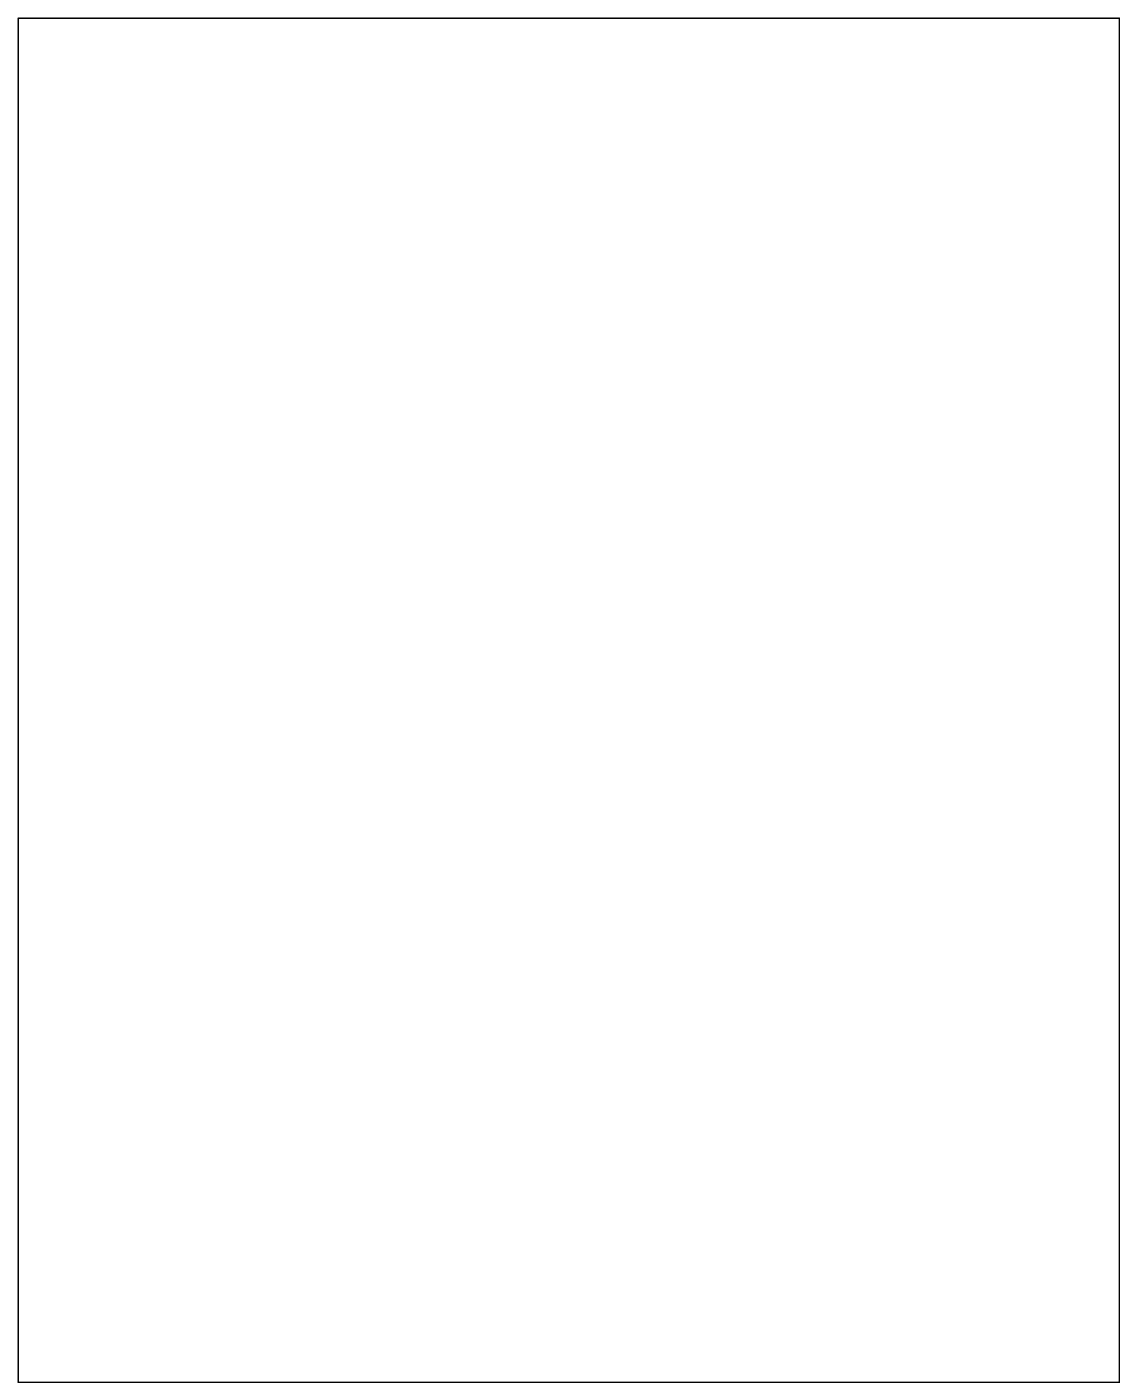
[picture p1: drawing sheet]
<svg xmlns="http://www.w3.org/2000/svg" width="226mm" height="278mm" viewBox="0 0 226 278" stroke-linecap="round" stroke-linejoin="round" font-family="sans-serif">
<path d="M3.6 3.6h218.8v271.2h-218.8z" fill="none" stroke="#000" stroke-width=".2"/>
<circle cx="150.6" cy="77.5" r=".75" fill="#fff"/>
<circle cx="150.6" cy="77.5" r=".75" fill="none" stroke="#fff" stroke-width=".75" stroke-linecap="butt"/>
<path d="M81.2 72.5h1.5v1.4h-1.5z" fill="#fff"/>
<path d="M81.2 72.5h1.5v1.4h-1.5z" fill="none" stroke="#fff" stroke-width=".76" stroke-linecap="butt"/>
<circle cx="82" cy="73.2" r=".74" fill="#fff"/>
<circle cx="82" cy="73.2" r=".74" fill="none" stroke="#fff" stroke-width=".76" stroke-linecap="butt"/>
<circle cx="84.5" cy="73.2" r=".74" fill="#fff"/>
<circle cx="84.5" cy="73.2" r=".74" fill="none" stroke="#fff" stroke-width=".76" stroke-linecap="butt"/>
<circle cx="87.1" cy="73.2" r=".74" fill="#fff"/>
<circle cx="87.1" cy="73.2" r=".74" fill="none" stroke="#fff" stroke-width=".76" stroke-linecap="butt"/>
<path d="M91.2 80.1h1.4v1.4h-1.4z" fill="#fff"/>
<path d="M91.2 80.1h1.4v1.4h-1.4z" fill="none" stroke="#fff" stroke-width=".76" stroke-linecap="butt"/>
<circle cx="91.9" cy="80.8" r=".7" fill="#fff"/>
<circle cx="91.9" cy="80.8" r=".7" fill="none" stroke="#fff" stroke-width=".76" stroke-linecap="butt"/>
<circle cx="89.3" cy="80.8" r=".7" fill="#fff"/>
<circle cx="89.3" cy="80.8" r=".7" fill="none" stroke="#fff" stroke-width=".76" stroke-linecap="butt"/>
<circle cx="94.2" cy="72.2" r=".7" fill="#fff"/>
<circle cx="94.2" cy="72.2" r=".7" fill="none" stroke="#fff" stroke-width=".65" stroke-linecap="butt"/>
<circle cx="94.2" cy="60.8" r=".7" fill="#fff"/>
<circle cx="94.2" cy="60.8" r=".7" fill="none" stroke="#fff" stroke-width=".65" stroke-linecap="butt"/>
<circle cx="94.2" cy="63" r=".7" fill="#fff"/>
<circle cx="94.2" cy="63" r=".7" fill="none" stroke="#fff" stroke-width=".65" stroke-linecap="butt"/>
<circle cx="94.2" cy="65.3" r=".7" fill="#fff"/>
<circle cx="94.2" cy="65.3" r=".7" fill="none" stroke="#fff" stroke-width=".65" stroke-linecap="butt"/>
<circle cx="94.2" cy="67.6" r=".7" fill="#fff"/>
<circle cx="94.2" cy="67.6" r=".7" fill="none" stroke="#fff" stroke-width=".65" stroke-linecap="butt"/>
<circle cx="94.2" cy="69.9" r=".7" fill="#fff"/>
<circle cx="94.2" cy="69.9" r=".7" fill="none" stroke="#fff" stroke-width=".65" stroke-linecap="butt"/>
<circle cx="94.2" cy="74.5" r=".7" fill="#fff"/>
<circle cx="94.2" cy="74.5" r=".7" fill="none" stroke="#fff" stroke-width=".65" stroke-linecap="butt"/>
<path d="M83.5 44h1.5v1.5h-1.5z" fill="#fff"/>
<path d="M83.5 44h1.5v1.5h-1.5z" fill="none" stroke="#fff" stroke-width=".76" stroke-linecap="butt"/>
<circle cx="84.3" cy="44.7" r=".74" fill="#fff"/>
<circle cx="84.3" cy="44.7" r=".74" fill="none" stroke="#fff" stroke-width=".76" stroke-linecap="butt"/>
<circle cx="84.3" cy="47.3" r=".74" fill="#fff"/>
<circle cx="84.3" cy="47.3" r=".74" fill="none" stroke="#fff" stroke-width=".76" stroke-linecap="butt"/>
<circle cx="84.3" cy="49.8" r=".74" fill="#fff"/>
<circle cx="84.3" cy="49.8" r=".74" fill="none" stroke="#fff" stroke-width=".76" stroke-linecap="butt"/>
<path d="M88.9 44h1.4v1.5h-1.4z" fill="#fff"/>
<path d="M88.9 44h1.4v1.5h-1.4z" fill="none" stroke="#fff" stroke-width=".76" stroke-linecap="butt"/>
<circle cx="89.6" cy="44.7" r=".74" fill="#fff"/>
<circle cx="89.6" cy="44.7" r=".74" fill="none" stroke="#fff" stroke-width=".76" stroke-linecap="butt"/>
<circle cx="89.6" cy="47.3" r=".74" fill="#fff"/>
<circle cx="89.6" cy="47.3" r=".74" fill="none" stroke="#fff" stroke-width=".76" stroke-linecap="butt"/>
<circle cx="89.6" cy="49.8" r=".74" fill="#fff"/>
<circle cx="89.6" cy="49.8" r=".74" fill="none" stroke="#fff" stroke-width=".76" stroke-linecap="butt"/>
<circle cx="136.3" cy="59.5" r=".7" fill="#fff"/>
<circle cx="136.3" cy="59.5" r=".7" fill="none" stroke="#fff" stroke-width=".65" stroke-linecap="butt"/>
<circle cx="119.3" cy="62" r=".75" fill="#fff"/>
<circle cx="119.3" cy="62" r=".75" fill="none" stroke="#fff" stroke-width=".75" stroke-linecap="butt"/>
<circle cx="107.4" cy="62" r=".75" fill="#fff"/>
<circle cx="107.4" cy="62" r=".75" fill="none" stroke="#fff" stroke-width=".75" stroke-linecap="butt"/>
<circle cx="99.5" cy="64.6" r=".75" fill="#fff"/>
<circle cx="99.5" cy="64.6" r=".75" fill="none" stroke="#fff" stroke-width=".75" stroke-linecap="butt"/>
<circle cx="118" cy="48.1" r=".75" fill="#fff"/>
<circle cx="118" cy="48.1" r=".75" fill="none" stroke="#fff" stroke-width=".75" stroke-linecap="butt"/>
<circle cx="102.8" cy="50.1" r=".7" fill="#fff"/>
<circle cx="102.8" cy="50.1" r=".7" fill="none" stroke="#fff" stroke-width=".65" stroke-linecap="butt"/>
<circle cx="105.1" cy="54.1" r=".68" fill="#fff"/>
<circle cx="105.1" cy="54.1" r=".68" fill="none" stroke="#fff" stroke-width=".68" stroke-linecap="butt"/>
<path d="M104.4 53.5h1.4v1.3h-1.4z" fill="#fff"/>
<path d="M104.4 53.5h1.4v1.3h-1.4z" fill="none" stroke="#fff" stroke-width=".68" stroke-linecap="butt"/>
<circle cx="107.6" cy="54.1" r=".68" fill="#fff"/>
<circle cx="107.6" cy="54.1" r=".68" fill="none" stroke="#fff" stroke-width=".68" stroke-linecap="butt"/>
<circle cx="110.2" cy="54.1" r=".68" fill="#fff"/>
<circle cx="110.2" cy="54.1" r=".68" fill="none" stroke="#fff" stroke-width=".68" stroke-linecap="butt"/>
<circle cx="112.7" cy="54.1" r=".68" fill="#fff"/>
<circle cx="112.7" cy="54.1" r=".68" fill="none" stroke="#fff" stroke-width=".68" stroke-linecap="butt"/>
<circle cx="115.2" cy="54.1" r=".68" fill="#fff"/>
<circle cx="115.2" cy="54.1" r=".68" fill="none" stroke="#fff" stroke-width=".68" stroke-linecap="butt"/>
<circle cx="117.8" cy="54.1" r=".68" fill="#fff"/>
<circle cx="117.8" cy="54.1" r=".68" fill="none" stroke="#fff" stroke-width=".68" stroke-linecap="butt"/>
<circle cx="120.3" cy="54.1" r=".68" fill="#fff"/>
<circle cx="120.3" cy="54.1" r=".68" fill="none" stroke="#fff" stroke-width=".68" stroke-linecap="butt"/>
<circle cx="122.9" cy="54.1" r=".68" fill="#fff"/>
<circle cx="122.9" cy="54.1" r=".68" fill="none" stroke="#fff" stroke-width=".68" stroke-linecap="butt"/>
<circle cx="125.4" cy="54.1" r=".68" fill="#fff"/>
<circle cx="125.4" cy="54.1" r=".68" fill="none" stroke="#fff" stroke-width=".68" stroke-linecap="butt"/>
<circle cx="127.9" cy="54.1" r=".68" fill="#fff"/>
<circle cx="127.9" cy="54.1" r=".68" fill="none" stroke="#fff" stroke-width=".68" stroke-linecap="butt"/>
<circle cx="130.5" cy="54.1" r=".68" fill="#fff"/>
<circle cx="130.5" cy="54.1" r=".68" fill="none" stroke="#fff" stroke-width=".68" stroke-linecap="butt"/>
<circle cx="133" cy="54.1" r=".68" fill="#fff"/>
<circle cx="133" cy="54.1" r=".68" fill="none" stroke="#fff" stroke-width=".68" stroke-linecap="butt"/>
<circle cx="135.6" cy="54.1" r=".68" fill="#fff"/>
<circle cx="135.6" cy="54.1" r=".68" fill="none" stroke="#fff" stroke-width=".68" stroke-linecap="butt"/>
<circle cx="138.1" cy="54.1" r=".68" fill="#fff"/>
<circle cx="138.1" cy="54.1" r=".68" fill="none" stroke="#fff" stroke-width=".68" stroke-linecap="butt"/>
<circle cx="140.6" cy="54.1" r=".68" fill="#fff"/>
<circle cx="140.6" cy="54.1" r=".68" fill="none" stroke="#fff" stroke-width=".68" stroke-linecap="butt"/>
<circle cx="143.2" cy="54.1" r=".68" fill="#fff"/>
<circle cx="143.2" cy="54.1" r=".68" fill="none" stroke="#fff" stroke-width=".68" stroke-linecap="butt"/>
<circle cx="145.7" cy="54.1" r=".68" fill="#fff"/>
<circle cx="145.7" cy="54.1" r=".68" fill="none" stroke="#fff" stroke-width=".68" stroke-linecap="butt"/>
<circle cx="105.1" cy="69.4" r=".68" fill="#fff"/>
<circle cx="105.1" cy="69.4" r=".68" fill="none" stroke="#fff" stroke-width=".68" stroke-linecap="butt"/>
<circle cx="107.6" cy="69.4" r=".68" fill="#fff"/>
<circle cx="107.6" cy="69.4" r=".68" fill="none" stroke="#fff" stroke-width=".68" stroke-linecap="butt"/>
<circle cx="110.2" cy="69.4" r=".68" fill="#fff"/>
<circle cx="110.2" cy="69.4" r=".68" fill="none" stroke="#fff" stroke-width=".68" stroke-linecap="butt"/>
<circle cx="112.7" cy="69.4" r=".68" fill="#fff"/>
<circle cx="112.7" cy="69.4" r=".68" fill="none" stroke="#fff" stroke-width=".68" stroke-linecap="butt"/>
<circle cx="115.2" cy="69.4" r=".68" fill="#fff"/>
<circle cx="115.2" cy="69.4" r=".68" fill="none" stroke="#fff" stroke-width=".68" stroke-linecap="butt"/>
<circle cx="117.8" cy="69.4" r=".68" fill="#fff"/>
<circle cx="117.8" cy="69.4" r=".68" fill="none" stroke="#fff" stroke-width=".68" stroke-linecap="butt"/>
<circle cx="125.4" cy="69.4" r=".68" fill="#fff"/>
<circle cx="125.4" cy="69.4" r=".68" fill="none" stroke="#fff" stroke-width=".68" stroke-linecap="butt"/>
<circle cx="127.9" cy="69.4" r=".68" fill="#fff"/>
<circle cx="127.9" cy="69.4" r=".68" fill="none" stroke="#fff" stroke-width=".68" stroke-linecap="butt"/>
<circle cx="122.9" cy="69.4" r=".68" fill="#fff"/>
<circle cx="122.9" cy="69.4" r=".68" fill="none" stroke="#fff" stroke-width=".68" stroke-linecap="butt"/>
<circle cx="120.3" cy="69.4" r=".68" fill="#fff"/>
<circle cx="120.3" cy="69.4" r=".68" fill="none" stroke="#fff" stroke-width=".68" stroke-linecap="butt"/>
<circle cx="130.5" cy="69.4" r=".68" fill="#fff"/>
<circle cx="130.5" cy="69.4" r=".68" fill="none" stroke="#fff" stroke-width=".68" stroke-linecap="butt"/>
<circle cx="133" cy="69.4" r=".68" fill="#fff"/>
<circle cx="133" cy="69.4" r=".68" fill="none" stroke="#fff" stroke-width=".68" stroke-linecap="butt"/>
<circle cx="135.6" cy="69.4" r=".68" fill="#fff"/>
<circle cx="135.6" cy="69.4" r=".68" fill="none" stroke="#fff" stroke-width=".68" stroke-linecap="butt"/>
<circle cx="138.1" cy="69.4" r=".68" fill="#fff"/>
<circle cx="138.1" cy="69.4" r=".68" fill="none" stroke="#fff" stroke-width=".68" stroke-linecap="butt"/>
<circle cx="140.6" cy="69.4" r=".68" fill="#fff"/>
<circle cx="140.6" cy="69.4" r=".68" fill="none" stroke="#fff" stroke-width=".68" stroke-linecap="butt"/>
<circle cx="143.2" cy="69.4" r=".68" fill="#fff"/>
<circle cx="143.2" cy="69.4" r=".68" fill="none" stroke="#fff" stroke-width=".68" stroke-linecap="butt"/>
<circle cx="145.7" cy="69.4" r=".68" fill="#fff"/>
<circle cx="145.7" cy="69.4" r=".68" fill="none" stroke="#fff" stroke-width=".68" stroke-linecap="butt"/>
<circle cx="100.8" cy="39.4" r=".54" fill="#fff"/>
<circle cx="100.8" cy="39.4" r=".54" fill="none" stroke="#fff" stroke-width=".63" stroke-linecap="butt"/>
<circle cx="98.8" cy="39.4" r=".54" fill="#fff"/>
<circle cx="98.8" cy="39.4" r=".54" fill="none" stroke="#fff" stroke-width=".63" stroke-linecap="butt"/>
<path d="M106.9 45h1.5v1.5h-1.5z" fill="#fff"/>
<path d="M106.9 45h1.5v1.5h-1.5z" fill="none" stroke="#fff" stroke-width=".76" stroke-linecap="butt"/>
<circle cx="107.6" cy="45.8" r=".74" fill="#fff"/>
<circle cx="107.6" cy="45.8" r=".74" fill="none" stroke="#fff" stroke-width=".76" stroke-linecap="butt"/>
<circle cx="110.2" cy="45.8" r=".74" fill="#fff"/>
<circle cx="110.2" cy="45.8" r=".74" fill="none" stroke="#fff" stroke-width=".76" stroke-linecap="butt"/>
<path d="M112 45h1.4v1.5h-1.4z" fill="#fff"/>
<path d="M112 45h1.4v1.5h-1.4z" fill="none" stroke="#fff" stroke-width=".76" stroke-linecap="butt"/>
<circle cx="112.7" cy="45.8" r=".74" fill="#fff"/>
<circle cx="112.7" cy="45.8" r=".74" fill="none" stroke="#fff" stroke-width=".76" stroke-linecap="butt"/>
<circle cx="115.2" cy="45.8" r=".74" fill="#fff"/>
<circle cx="115.2" cy="45.8" r=".74" fill="none" stroke="#fff" stroke-width=".76" stroke-linecap="butt"/>
<circle cx="79.9" cy="63" r=".7" fill="#fff"/>
<circle cx="79.9" cy="63" r=".7" fill="none" stroke="#fff" stroke-width=".65" stroke-linecap="butt"/>
<circle cx="125.2" cy="42.7" r=".75" fill="#fff"/>
<circle cx="125.2" cy="42.7" r=".75" fill="none" stroke="#fff" stroke-width=".75" stroke-linecap="butt"/>
<circle cx="125.4" cy="50.1" r=".75" fill="#fff"/>
<circle cx="125.4" cy="50.1" r=".75" fill="none" stroke="#fff" stroke-width=".75" stroke-linecap="butt"/>
<circle cx="79.9" cy="60.5" r=".7" fill="#fff"/>
<circle cx="79.9" cy="60.5" r=".7" fill="none" stroke="#fff" stroke-width=".65" stroke-linecap="butt"/>
<circle cx="79.9" cy="58" r=".7" fill="#fff"/>
<circle cx="79.9" cy="58" r=".7" fill="none" stroke="#fff" stroke-width=".65" stroke-linecap="butt"/>
<circle cx="79.9" cy="55.4" r=".7" fill="#fff"/>
<circle cx="79.9" cy="55.4" r=".7" fill="none" stroke="#fff" stroke-width=".65" stroke-linecap="butt"/>
<circle cx="97" cy="62" r=".75" fill="#fff"/>
<circle cx="97" cy="62" r=".75" fill="none" stroke="#fff" stroke-width=".75" stroke-linecap="butt"/>
<circle cx="99.5" cy="62" r=".75" fill="#fff"/>
<circle cx="99.5" cy="62" r=".75" fill="none" stroke="#fff" stroke-width=".75" stroke-linecap="butt"/>
<circle cx="97" cy="64.6" r=".75" fill="#fff"/>
<circle cx="97" cy="64.6" r=".75" fill="none" stroke="#fff" stroke-width=".75" stroke-linecap="butt"/>
<circle cx="100.3" cy="47.5" r=".75" fill="#fff"/>
<circle cx="100.3" cy="47.5" r=".75" fill="none" stroke="#fff" stroke-width=".75" stroke-linecap="butt"/>
<circle cx="102.8" cy="47.5" r=".75" fill="#fff"/>
<circle cx="102.8" cy="47.5" r=".75" fill="none" stroke="#fff" stroke-width=".75" stroke-linecap="butt"/>
<circle cx="100.3" cy="50.1" r=".75" fill="#fff"/>
<circle cx="100.3" cy="50.1" r=".75" fill="none" stroke="#fff" stroke-width=".75" stroke-linecap="butt"/>
<circle cx="115" cy="74.7" r=".7" fill="#fff"/>
<circle cx="115" cy="74.7" r=".7" fill="none" stroke="#fff" stroke-width=".65" stroke-linecap="butt"/>
<circle cx="103.1" cy="74.7" r=".7" fill="#fff"/>
<circle cx="103.1" cy="74.7" r=".7" fill="none" stroke="#fff" stroke-width=".65" stroke-linecap="butt"/>
<circle cx="158.4" cy="74.5" r=".7" fill="#fff"/>
<circle cx="158.4" cy="74.5" r=".7" fill="none" stroke="#fff" stroke-width=".65" stroke-linecap="butt"/>
<circle cx="164.5" cy="64.1" r=".75" fill="#fff"/>
<circle cx="164.5" cy="64.1" r=".75" fill="none" stroke="#fff" stroke-width=".75" stroke-linecap="butt"/>
<circle cx="161.5" cy="64.1" r=".75" fill="#fff"/>
<circle cx="161.5" cy="64.1" r=".75" fill="none" stroke="#fff" stroke-width=".75" stroke-linecap="butt"/>
<circle cx="158.4" cy="64.1" r=".75" fill="#fff"/>
<circle cx="158.4" cy="64.1" r=".75" fill="none" stroke="#fff" stroke-width=".75" stroke-linecap="butt"/>
<circle cx="155.4" cy="64.1" r=".75" fill="#fff"/>
<circle cx="155.4" cy="64.1" r=".75" fill="none" stroke="#fff" stroke-width=".75" stroke-linecap="butt"/>
<circle cx="152.3" cy="64.1" r=".75" fill="#fff"/>
<circle cx="152.3" cy="64.1" r=".75" fill="none" stroke="#fff" stroke-width=".75" stroke-linecap="butt"/>
<circle cx="164.5" cy="59.7" r=".75" fill="#fff"/>
<circle cx="164.5" cy="59.7" r=".75" fill="none" stroke="#fff" stroke-width=".75" stroke-linecap="butt"/>
<circle cx="161.5" cy="59.7" r=".75" fill="#fff"/>
<circle cx="161.5" cy="59.7" r=".75" fill="none" stroke="#fff" stroke-width=".75" stroke-linecap="butt"/>
<circle cx="158.4" cy="59.7" r=".75" fill="#fff"/>
<circle cx="158.4" cy="59.7" r=".75" fill="none" stroke="#fff" stroke-width=".75" stroke-linecap="butt"/>
<circle cx="155.4" cy="59.7" r=".75" fill="#fff"/>
<circle cx="155.4" cy="59.7" r=".75" fill="none" stroke="#fff" stroke-width=".75" stroke-linecap="butt"/>
<circle cx="152.3" cy="59.7" r=".75" fill="#fff"/>
<circle cx="152.3" cy="59.7" r=".75" fill="none" stroke="#fff" stroke-width=".75" stroke-linecap="butt"/>
<circle cx="150.6" cy="74.5" r=".75" fill="#fff"/>
<circle cx="150.6" cy="74.5" r=".75" fill="none" stroke="#fff" stroke-width=".75" stroke-linecap="butt"/>
<circle cx="79.9" cy="65.6" r=".7" fill="#fff"/>
<circle cx="79.9" cy="65.6" r=".7" fill="none" stroke="#fff" stroke-width=".65" stroke-linecap="butt"/>
<circle cx="79.9" cy="68.1" r=".7" fill="#fff"/>
<circle cx="79.9" cy="68.1" r=".7" fill="none" stroke="#fff" stroke-width=".65" stroke-linecap="butt"/>
<circle cx="115" cy="60.5" r=".7" fill="#fff"/>
<circle cx="115" cy="60.5" r=".7" fill="none" stroke="#fff" stroke-width=".65" stroke-linecap="butt"/>
<circle cx="110.4" cy="60.5" r=".7" fill="#fff"/>
<circle cx="110.4" cy="60.5" r=".7" fill="none" stroke="#fff" stroke-width=".65" stroke-linecap="butt"/>
<circle cx="104.3" cy="80.8" r=".7" fill="#fff"/>
<circle cx="104.3" cy="80.8" r=".7" fill="none" stroke="#fff" stroke-width=".65" stroke-linecap="butt"/>
<circle cx="98" cy="80.8" r=".7" fill="#fff"/>
<circle cx="98" cy="80.8" r=".7" fill="none" stroke="#fff" stroke-width=".65" stroke-linecap="butt"/>
<circle cx="91.9" cy="67.6" r=".7" fill="#fff"/>
<circle cx="91.9" cy="67.6" r=".7" fill="none" stroke="#fff" stroke-width=".65" stroke-linecap="butt"/>
<circle cx="96.7" cy="47.5" r=".7" fill="#fff"/>
<circle cx="96.7" cy="47.5" r=".7" fill="none" stroke="#fff" stroke-width=".65" stroke-linecap="butt"/>
<circle cx="96.7" cy="50.8" r=".7" fill="#fff"/>
<circle cx="96.7" cy="50.8" r=".7" fill="none" stroke="#fff" stroke-width=".65" stroke-linecap="butt"/>
<circle cx="96.7" cy="53.1" r=".7" fill="#fff"/>
<circle cx="96.7" cy="53.1" r=".7" fill="none" stroke="#fff" stroke-width=".65" stroke-linecap="butt"/>
<circle cx="94.2" cy="50.8" r=".7" fill="#fff"/>
<circle cx="94.2" cy="50.8" r=".7" fill="none" stroke="#fff" stroke-width=".65" stroke-linecap="butt"/>
<circle cx="94.2" cy="53.1" r=".7" fill="#fff"/>
<circle cx="94.2" cy="53.1" r=".7" fill="none" stroke="#fff" stroke-width=".65" stroke-linecap="butt"/>
<circle cx="94.2" cy="55.4" r=".7" fill="#fff"/>
<circle cx="94.2" cy="55.4" r=".7" fill="none" stroke="#fff" stroke-width=".65" stroke-linecap="butt"/>
<circle cx="94.2" cy="57.7" r=".7" fill="#fff"/>
<circle cx="94.2" cy="57.7" r=".7" fill="none" stroke="#fff" stroke-width=".65" stroke-linecap="butt"/>
<circle cx="91.9" cy="58.7" r=".7" fill="#fff"/>
<circle cx="91.9" cy="58.7" r=".7" fill="none" stroke="#fff" stroke-width=".65" stroke-linecap="butt"/>
<circle cx="145.7" cy="80.8" r=".75" fill="#fff"/>
<circle cx="145.7" cy="80.8" r=".75" fill="none" stroke="#fff" stroke-width=".75" stroke-linecap="butt"/>
<circle cx="141.4" cy="62.3" r=".75" fill="#fff"/>
<circle cx="141.4" cy="62.3" r=".75" fill="none" stroke="#fff" stroke-width=".75" stroke-linecap="butt"/>
<circle cx="158.4" cy="55.7" r=".75" fill="#fff"/>
<circle cx="158.4" cy="55.7" r=".75" fill="none" stroke="#fff" stroke-width=".75" stroke-linecap="butt"/>
<circle cx="141.8" cy="48.9" r=".75" fill="#fff"/>
<circle cx="141.8" cy="48.9" r=".75" fill="none" stroke="#fff" stroke-width=".75" stroke-linecap="butt"/>
<circle cx="133.1" cy="72.4" r=".75" fill="#fff"/>
<circle cx="133.1" cy="72.4" r=".75" fill="none" stroke="#fff" stroke-width=".75" stroke-linecap="butt"/>
<circle cx="125.5" cy="72.5" r=".75" fill="#fff"/>
<circle cx="125.5" cy="72.5" r=".75" fill="none" stroke="#fff" stroke-width=".75" stroke-linecap="butt"/>
</svg>
